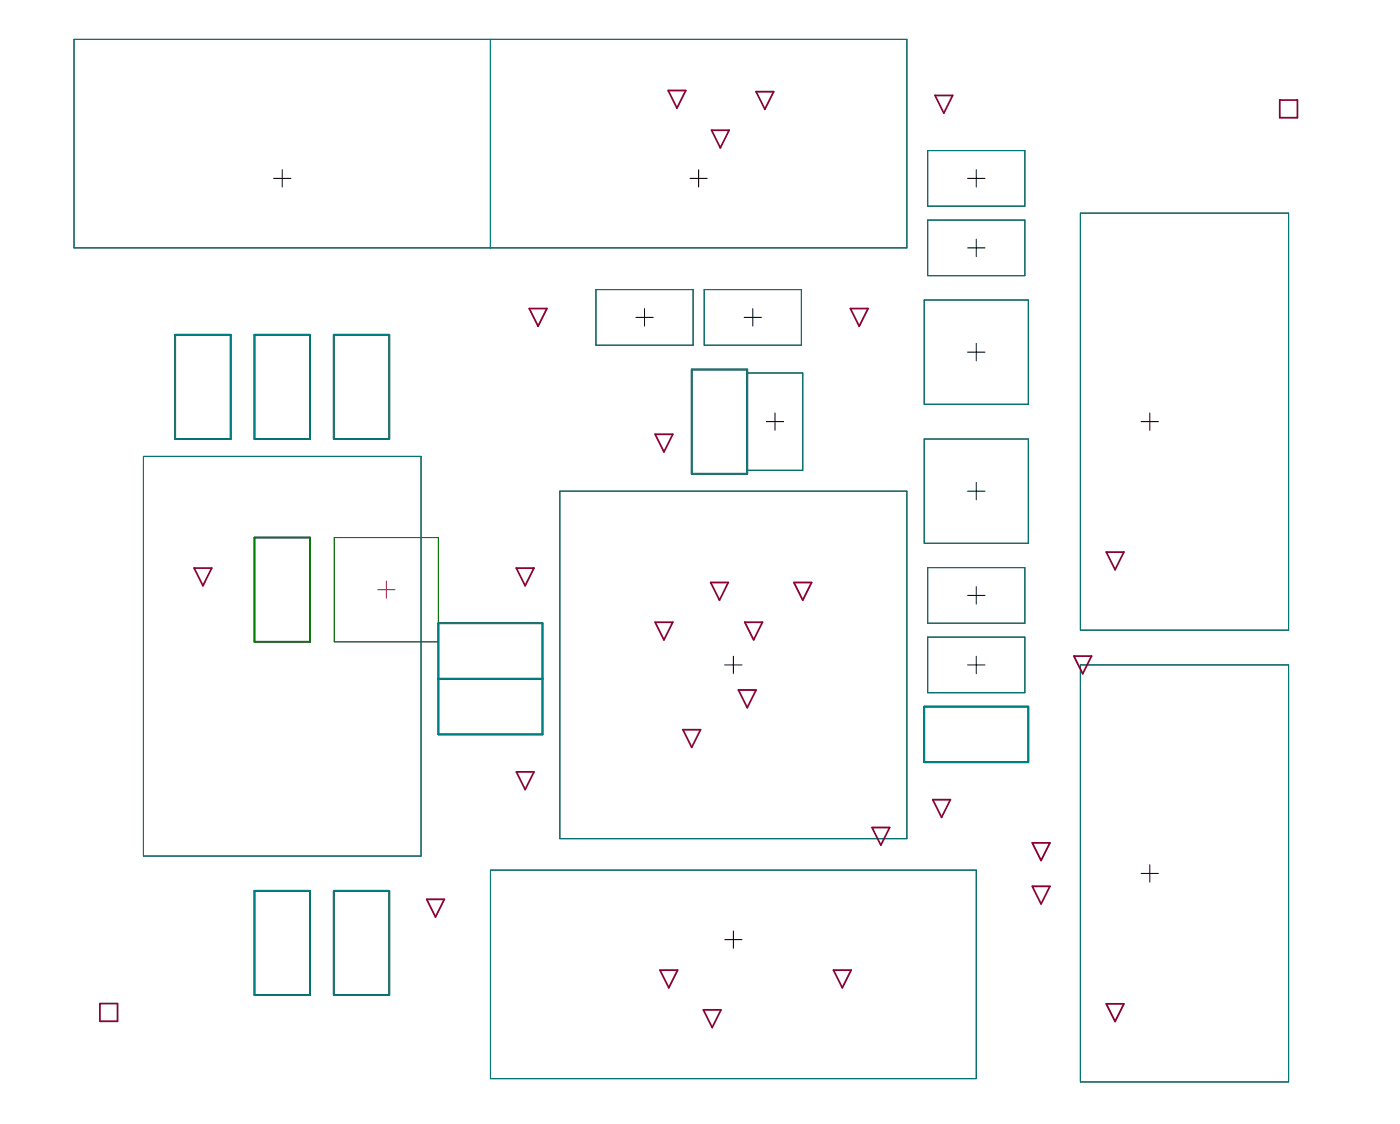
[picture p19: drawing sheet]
<svg xmlns="http://www.w3.org/2000/svg" width="134mm" height="108mm" viewBox="0 0 134 108" stroke-linecap="round" stroke-linejoin="round" font-family="sans-serif">
<path d="M24.4 51.5h5.3v9.9h-5.3z" fill="none" stroke="#800080" stroke-width=".17"/>
<path d="M32 51.5h10v9.9h-10zM36.2 56.4h1.6M37 55.6v1.7" fill="none" stroke="#800080" stroke-width=".1"/>
<path d="M16.8 32h5.3v10h-5.3zM24.4 32h5.3v10h-5.3zM32 32h5.3v10h-5.3zM66.2 35.4h5.4v10h-5.4zM42 59.7h9.9v10.6h-9.9zM42 65h9.9M88.5 67.6h10v5.4h-10zM24.4 85.3h5.3v10h-5.3zM32 85.3h5.3v10h-5.3z" fill="none" stroke="#000" stroke-width=".17"/>
<g fill="none" stroke="#000" stroke-width=".1">
<path d="M7.1 3.8h79.7v19.9h-79.7zM26.2 17.1h1.7M27 16.2v1.7M47 3.8v19.9M66.1 17.1h1.6M66.9 16.2v1.7M88.8 14.4h9.3v5.3h-9.3zM92.7 17.1h1.6M93.5 16.2v1.7M57.1 27.7h9.3v5.3h-9.3zM60.9 30.4h1.6M61.7 29.6v1.6"/>
<path d="M67.4 27.7h9.3v5.3h-9.3zM71.3 30.4h1.6M71.6 35.7h5.3v9.3h-5.3zM72.1 29.6v1.6M74.2 39.5v1.7M88.5 28.7h10v10h-10zM88.8 21.1h9.3v5.3h-9.3zM92.7 23.7h1.6M92.7 33.7h1.6M93.5 22.9v1.7M93.5 32.9v1.6M103.5 20.4h19.9v39.9h-19.9z"/>
<path d="M110.1 39.5v1.7M13.7 43.7h26.6v38.2h-26.6zM53.6 47h33.2v33.3h-33.2zM73.4 40.4h1.6M88.5 42h10v10h-10zM88.8 54.3h9.3v5.4h-9.3zM92.7 47h1.6M92.7 57h1.6M93.5 46.2v1.6M93.5 56.2v1.6M109.3 40.4h1.6M69.4 63.7h1.7"/>
<path d="M70.2 62.8v1.7M88.8 61h9.3v5.3h-9.3zM92.7 63.7h1.6M93.5 62.8v1.7M103.5 63.7h19.9v39.9h-19.9zM47 83.3h46.5v20h-46.5zM69.4 89.9h1.7M70.2 89.1v1.7M109.3 83.6h1.6M110.1 82.8v1.6"/>
</g>
<path d="M24.4 51.5h5.3v9.9h-5.3z" fill="none" stroke="#008000" stroke-width=".17"/>
<path d="M32 51.5h10v9.9h-10z" fill="none" stroke="#008000" stroke-width=".1"/>
<path d="M16.8 32h5.3v10h-5.3zM24.4 32h5.3v10h-5.3zM32 32h5.3v10h-5.3zM66.2 35.4h5.4v10h-5.4zM42 59.7h9.9v10.6h-9.9zM42 65h9.9M88.5 67.6h10v5.4h-10zM24.4 85.3h5.3v10h-5.3zM32 85.3h5.3v10h-5.3z" fill="none" stroke="#008080" stroke-width=".17"/>
<g fill="none" stroke="#008080" stroke-width=".1">
<path d="M7.1 3.8h79.7v19.9h-79.7zM47 3.8v19.9M88.8 14.4h9.3v5.3h-9.3zM57.1 27.7h9.3v5.3h-9.3zM67.4 27.7h9.3v5.3h-9.3zM71.6 35.7h5.3v9.3h-5.3zM88.5 28.7h10v10h-10zM88.8 21.1h9.3v5.3h-9.3zM103.5 20.4h19.9v39.9h-19.9zM13.7 43.7h26.6v38.2h-26.6zM53.6 47h33.2v33.3h-33.2zM88.5 42h10v10h-10z"/>
<path d="M88.8 54.3h9.3v5.4h-9.3zM88.8 61h9.3v5.3h-9.3zM103.5 63.7h19.9v39.9h-19.9zM47 83.3h46.5v20h-46.5z"/>
</g>
<g fill="none" stroke="#8d0034" stroke-width=".17">
<path d="M64 8.7h1.7l-.9 1.7zM68.1 12.5h1.7l-.8 1.7zM72.4 8.8h1.7l-.9 1.7zM89.5 9.1h1.7l-.8 1.7zM122.5 9.6h1.7v1.7h-1.7zM50.7 29.5h1.7l-.9 1.7zM81.4 29.5h1.7l-.8 1.7zM18.6 54.4h1.7l-.9 1.7zM49.4 54.4h1.7l-.8 1.7zM62.7 59.6h1.7l-.8 1.7zM62.7 41.6h1.7l-.8 1.7zM68 55.8h1.7l-.8 1.6z"/>
<path d="M71.3 59.6h1.7l-.8 1.7zM76 55.8h1.7l-.8 1.6zM105.9 52.8h1.7l-.8 1.7zM49.4 73.9h1.7l-.8 1.7zM65.4 69.9h1.7l-.9 1.6zM70.7 66h1.7l-.8 1.7zM83.5 79.2h1.7l-.9 1.7zM89.3 76.6h1.7l-.8 1.6zM102.8 62.8h1.7l-.8 1.7zM9.6 96.1h1.7v1.7h-1.7zM40.9 86.1h1.6l-.8 1.7zM63.2 92.9h1.7l-.9 1.7z"/>
<path d="M67.4 96.7h1.6l-.8 1.7zM79.8 92.9h1.7l-.8 1.7zM98.8 84.8h1.7l-.8 1.7zM98.8 80.7h1.7l-.8 1.7zM105.9 96.1h1.7l-.8 1.7z"/>
</g>
</svg>
